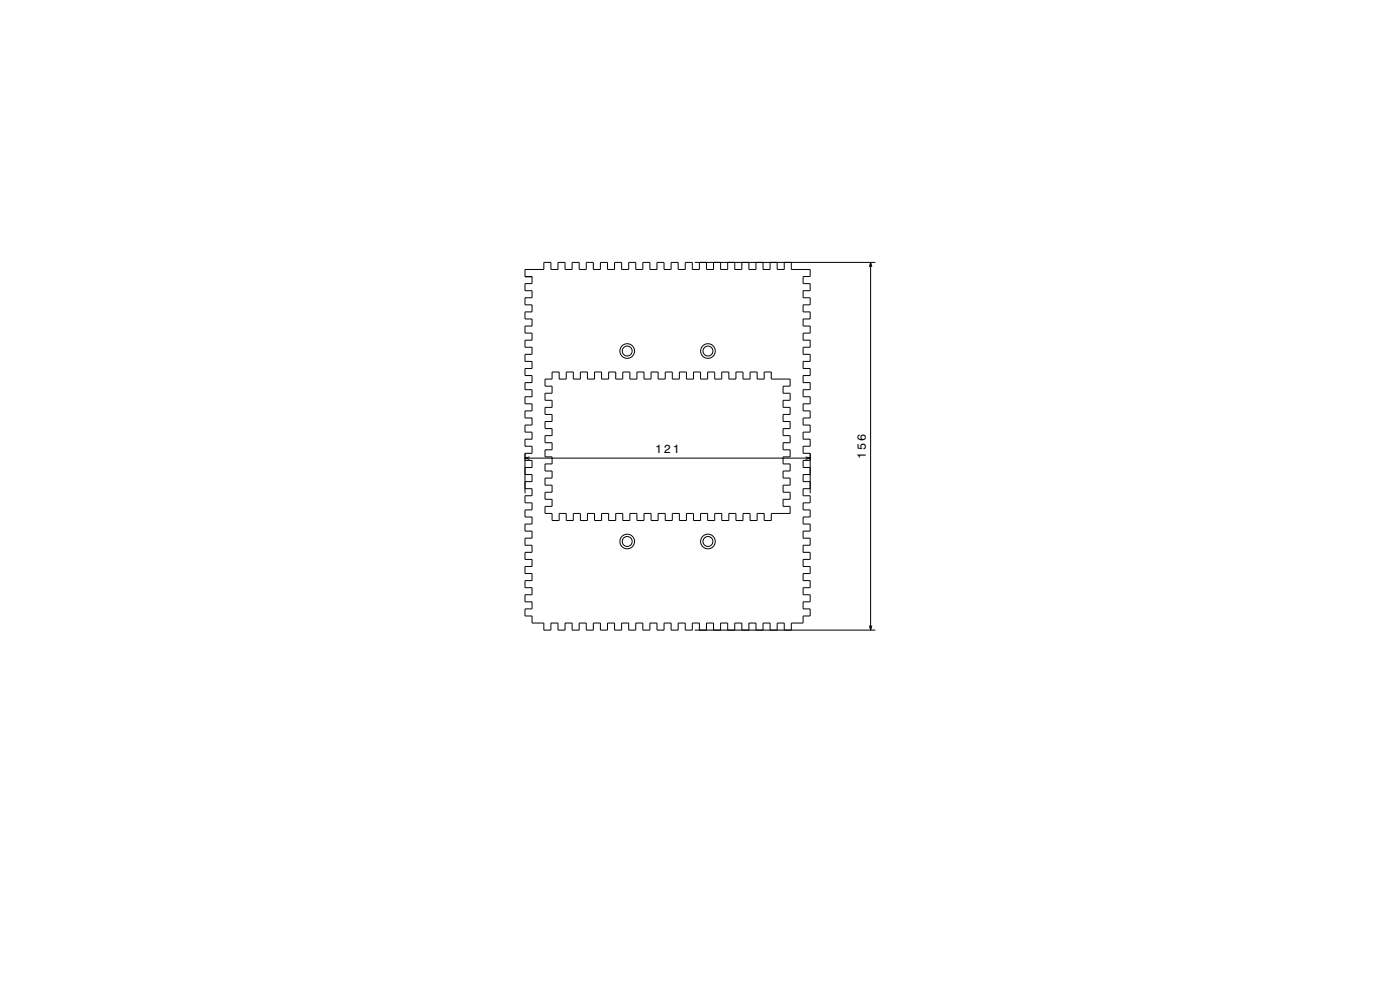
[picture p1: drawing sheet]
<svg xmlns="http://www.w3.org/2000/svg" width="594mm" height="420mm" viewBox="0 0 594 420" stroke-linecap="round" stroke-linejoin="round" font-family="sans-serif">
<defs><g id="words">
<g font-size="5">
<text x="278" y="192.4">121</text>
<text x="367.4" y="194.6" transform="rotate(-90 367.4 194.6)">156</text>
</g>
</g></defs>
<g fill="none" stroke="#000" stroke-width=".42">
<path d="M222.7 117.3h3v3h-3v3h3v3h-3v3h3v3h-3v3h3v3h-3v3h3v3h-3v3h3v3h-3v3h3v3h-3v3h3v3h-3v3h3v3h-3v3h3v3h-3v3h3v3h-3v3h3v3h-3v3h3v3h-3v17M294.8 111.3h76.6M296.7 111.3v3h-3v-3h-3v3h-3v-3h-3v3h-3v-3h-3v3h-3v-3h-3v3h-3v-3h-3v3h-3v-3h-3v3h-3v-3h-3v3h-3v-3h-3v3h-3v-3h-3v3h-3v-3h-3v3h-3v-3h-3v3h-8v3.1h3M299.7 111.3v3h3v-3M305.7 111.3v3h3v-3M311.7 111.3v3h3v-3M317.7 111.3v3h3v-3M323.7 111.3v3h3v-3M329.7 111.3v3h3v-3M335.7 111.3v3h8v3h-3v3h3v3h-3v3h3v3h-3v3h3v3h-3v3h3v3h-3v3h3v3h-3v3h3v3h-3v3h3v3h-3v3h3v3h-3v3h3v3h-3v3h3v3h-3v3h3v3h-3v3h3v3h-3v3h3v17M368.9 113.3l.5-2 .5 2M369.4 111.3v156"/>
<path d="M234.2 157.8h3v3h3v-3h3v3h3v-3h3v3h3v-3h3v3h3v-3h3v3h3v-3h3v3h3v-3h3v3h3v-3h3v3h3v-3h3v3h3v-3h3v3h3v-3h3v3h3v-3h3v3h3v-3h3v3h3v-3h3v3h3v-3h3v3h3v-3h3v3h8v3h-3v3h3v3h-3v3h3v3h-3v3h3v3h-3v3h3v3h-3v3h3v3h-3v3h3v3h-3v3h3v3h-3v3h3v3h-3v3h3v3h-8v3h-3v-3h-3v3h-3v-3h-3v3h-3v-3h-3v3h-3v-3h-3v3h-3v-3h-3v3h-3v-3h-3v3h-3v-3h-3v3h-3v-3h-3v3h-3v-3h-3v3h-3v-3h-3v3h-3v-3h-3v3h-3v-3h-3v3h-3v-3h-3v3h-3v-3h-3v3h-3v-3h-3v3h-3v-3h-3v-3h3v-3h-3v-3h3v-3h-3v-3h3v-3h-3v-3h3v-3h-3v-3h3v-3h-3v-3h3v-3h-3v-3h3v-3h-3v-3h3v-3h-3v-3h3v-3h-3v-3h3zM222.7 195.3h3v3h-3M222.7 194.4h121M224.7 193.8l-2 .6 2 .5M341.8 193.8l1.9 .6-1.9 .5M343.7 195.3h-3v3h3M222.7 207.3h3v3h-3v3h3v3h-3v3h3v3h-3v3h3v3h-3v3h3v3h-3v3h3v3h-3v3h3v3h-3v3h3v3h-3v3h3v3h-3v3h3v3h5v3h3v-3h3v3h3v-3h3v3h3v-3h3v3h3v-3h3v3h3v-3h3v3h3v-3h3v3h3v-3h3v3h3v-3h3v3h3v-3h3v3h3v-3h3v3h3v-3h3v3M222.7 201.3h3v3h-3M343.7 207.3h-3v3h3v3h-3v3h3v3h-3v3h3v3h-3v3h3v3h-3v3h3v3h-3v3h3v3h-3v3h3v3h-3v3h3v3h-3v3h3v3h-3v3h-5v3M343.7 201.3h-3v3h3M294.8 267.3h76.6M299.7 267.3v-3h3v3"/>
<path d="M305.7 267.3v-3h3v3M311.7 267.3v-3h3v3M317.7 267.3v-3h3v3M323.7 267.3v-3h3v3M329.7 267.3v-3h3v3M368.9 265.4l.5 1.9 .5-1.9"/>
<circle cx="266.1" cy="148.9" r="3.1"/>
<circle cx="266.1" cy="148.9" r="2.1"/>
<circle cx="300.4" cy="148.9" r="3.1"/>
<circle cx="300.4" cy="148.9" r="2.1"/>
<circle cx="266.1" cy="229.7" r="3.1"/>
<circle cx="266.1" cy="229.7" r="2.1"/>
<circle cx="300.4" cy="229.7" r="2.1"/>
<circle cx="300.4" cy="229.7" r="3.1"/>
</g>
<use href="#words"/>
</svg>
